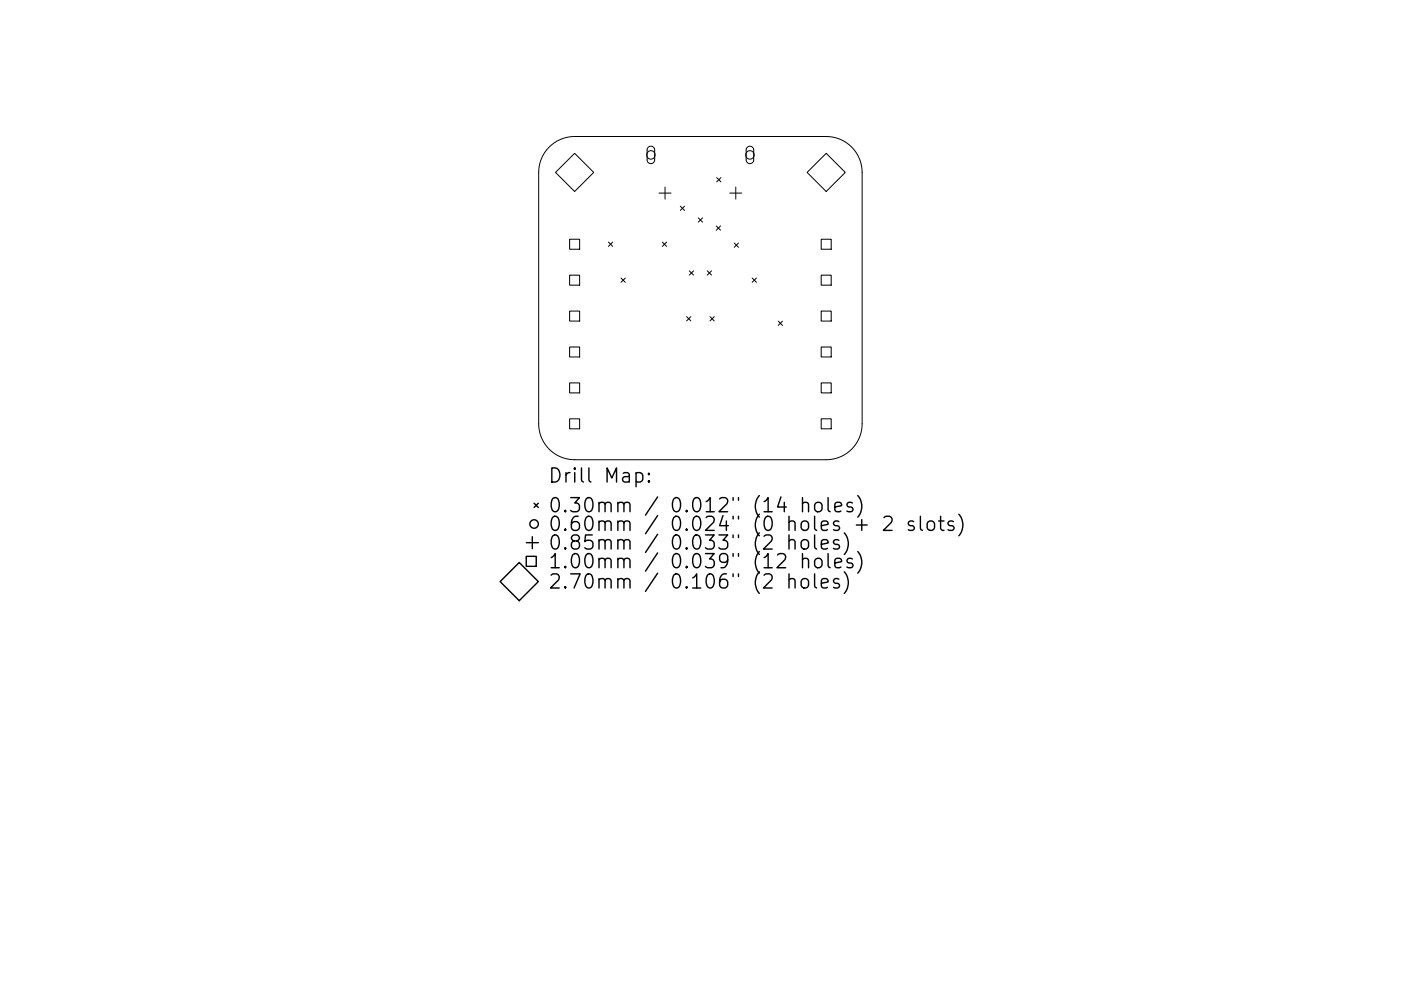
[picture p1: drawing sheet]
<svg xmlns="http://www.w3.org/2000/svg" width="297mm" height="210mm" viewBox="0 0 297 210" stroke-linecap="round" stroke-linejoin="round" font-family="sans-serif">
<defs><g id="words">
<g font-size="4.2">
<text x="116.1" y="102.4">Drill Map:</text>
<text x="116.1" y="108.7">0.30mm / 0.012&quot; (14 holes)</text>
<text x="116.1" y="112.7">0.60mm / 0.024&quot; (0 holes + 2 slots)</text>
<text x="116.1" y="116.6">0.85mm / 0.033&quot; (2 holes)</text>
<text x="116.1" y="120.6">1.00mm / 0.039&quot; (12 holes)</text>
<text x="116.1" y="124.9">2.70mm / 0.106&quot; (2 holes)</text>
</g>
</g></defs>
<g fill="none" stroke="#000" stroke-width=".21">
<path d="M116.4 31.2a7.6 7.6 0 0 1 5.4-2.2h53.4a7.6 7.6 0 0 1 7.6 7.6v53.3a7.6 7.6 0 0 1-7.6 7.6h-53.4a7.6 7.6 0 0 1-7.6-7.6v-53.3a7.6 7.6 0 0 1 2.2-5.4zM121.8 32.5l4.1 4.1-4.1 4-4-4zM137.4 31.3a.8 .8 0 0 1 .9-.2 .8 .8 0 0 1 .5 .7v2.1a.8 .8 0 0 1-.8 .8 .8 .8 0 0 1-.8-.8v-2.2zM141 39.7v2.5M152 37.7l.9 .9M152.9 37.7l-.9 .9M156 39.7v2.5M158.4 31.3a.8 .8 0 0 1 .9-.2 .8 .8 0 0 1 .5 .7v2.1a.8 .8 0 0 1-.8 .8 .8 .8 0 0 1-.8-.8v-2.2zM175.2 32.5l4 4.1-4 4-4.1-4zM120.8 50.8h2.1v2.1h-2.1zM120.8 58.4h2.1v2.1h-2.1zM129 51.4l.9 .9"/>
<path d="M129.9 51.4l-.9 .9M131.7 59l.9 .9M132.6 59l-.9 .9M139.7 41h2.6M140.4 51.4l.9 .9M141.3 51.4l-.9 .9M144.2 43.8l.9 .9M145.1 43.8l-.9 .9M146.1 57.5l.9 .9M147 57.5l-.9 .9M148.1 46.2l.9 .9M149 46.2l-.9 .9"/>
<path d="M150 57.5l.9 .9M150.9 57.5l-.9 .9M151.9 47.9l.9 .9M152.8 47.9l-.9 .9M154.7 41h2.6M155.7 51.6l.9 .9M156.6 51.6l-.9 .9M159.5 59l.9 .9M160.4 59l-.9 .9M174.1 50.8h2.1v2.1h-2.1zM174.1 58.4h2.1v2.1h-2.1zM120.8 66h2.1v2.1h-2.1z"/>
<path d="M120.8 73.6h2.1v2.1h-2.1zM145.6 67.2l.9 .9M146.5 67.2l-.9 .9M150.5 67.2l.9 .9M151.4 67.2l-.9 .9M165 68.1l.9 .9M165.9 68.1l-.9 .9M174.1 66h2.1v2.1h-2.1zM174.1 73.6h2.1v2.1h-2.1zM120.8 81.2h2.1v2.2h-2.1zM120.8 88.9h2.1v2.1h-2.1zM174.1 81.2h2.1v2.2h-2.1z"/>
<path d="M174.1 88.9h2.1v2.1h-2.1z"/>
<circle cx="138" cy="32.9" r=".9"/>
<circle cx="159" cy="32.9" r=".9"/>
</g>
<g fill="none" stroke="#000" stroke-width=".3">
<path d="M111.6 118h2.1v2.2h-2.1zM111.6 115.1h2.5M112.9 113.9v2.5M113.2 106.8l.9 .9M114.1 106.8l-.9 .9M134.9 100.4l.8-.1 .6 .5v.9l-.3 .4-.3 .2-.8-.2M137.6 102l.1 .1-.1 .2-.2-.2 .2-.1v.3M137.6 100.4l.1 .2-.1 .1-.2-.1 .2-.2v.3M167.3 114.8a.74 .74 0 0 1 1.3 .1v1.6M167.3 113.5v3M170.1 106.9a.75 .75 0 0 1 1.3 .1v1.6M170.1 114.6a.81 .81 0 0 1 1.3 .5v.8a.81 .81 0 0 1-.8 .6 .81 .81 0 0 1-.7-.6v-.8z"/>
<path d="M170.1 118.7a.74 .74 0 0 1 1.3 .2v1.6M170.1 105.6v3M170.1 117.5v3M172.7 113.5v2.6l.4 .4M172.9 106.9a.81 .81 0 0 1 .8-.3 .81 .81 0 0 1 .6 .5v.9a.81 .81 0 0 1-.8 .6 .81 .81 0 0 1-.8-.6v-.9zM172.9 118.7a.81 .81 0 0 1 .8-.3 .81 .81 0 0 1 .6 .6v.9a.81 .81 0 0 1-.8 .6 .81 .81 0 0 1-.8-.6v-.9zM174.1 115.5l1.5-.3-.2-.6-.8-.1-.5 .4v1.2l.2 .2 .3 .2 .8-.2M175.6 105.6v2.5l.4 .5M175.6 117.5v2.5l.4 .5M177 107.6l1.4-.3-.1-.6-.9-.1-.4 .4v1.1l.1 .3 .3 .2 .9-.2M177 119.5l1.4-.3-.1-.6-.9-.1-.4 .4v1.1l.1 .3 .3 .2 .9-.2M177.9 114.6l-.8-.1-.4 .4 .2 .4 1 .3 .1 .3-.1 .4-.3 .2-.9-.2"/>
<path d="M179 113.1a3.4 3.4 0 0 1 0 4.5M180.7 106.7l-.7-.1-.4 .4 .1 .4 1 .3 .2 .3-.2 .4-.3 .2-.8-.2M180.7 118.6l-.7-.1-.4 .4 .1 .4 1 .3 .2 .3-.2 .4-.3 .2-.8-.2M181.6 111.4h2.3M181.9 105.1a3.4 3.4 0 0 1 0 4.6M181.9 117a3.4 3.4 0 0 1 0 4.6M182.7 110.2v2.3M187.4 109.8l.5-.3h.7a.81 .81 0 0 1 .4 1.3l-1.7 1.7h1.8M193.7 110.7l-.7-.2-.4 .5 .1 .4 1 .3 .2 .3-.2 .4-.3 .1-.8-.1M195.1 109.5v2.6l.5 .4M196.7 110.8a.81 .81 0 0 1 .8-.3 .81 .81 0 0 1 .6 .6v.9a.81 .81 0 0 1-.7 .6 .81 .81 0 0 1-.8-.6v-.9zM199 110.5h1.1"/>
<path d="M199.4 109.5v2.6l.2 .3 .5 .1M202.1 110.7l-.7-.2-.4 .5 .1 .4 1 .3 .2 .3-.2 .4-.2 .1-.9-.1M203.3 109.1a3.4 3.4 0 0 1 0 4.6M106 123.4l4.1-4.1 4 4.1-4 4zM167.3 123a.74 .74 0 0 1 1.3 .2v1.6M167.3 121.8v3M170 123a.81 .81 0 0 1 .8-.3 .81 .81 0 0 1 .6 .6v.9a.81 .81 0 0 1-.8 .6 .81 .81 0 0 1-.7-.6v-.9zM172.7 121.8v2.5l.4 .5M174.1 123.8l1.5-.3-.2-.6-.8-.1-.5 .4v1.1l.2 .3 .3 .2 .8-.2M177.9 122.9l-.8-.1-.4 .4 .2 .4 1 .3 .1 .3-.1 .4-.3 .2-.9-.2M179 121.3a3.4 3.4 0 0 1 0 4.6"/>
<circle cx="113.2" cy="111.2" r=".9"/>
</g>
<use href="#words"/>
</svg>
